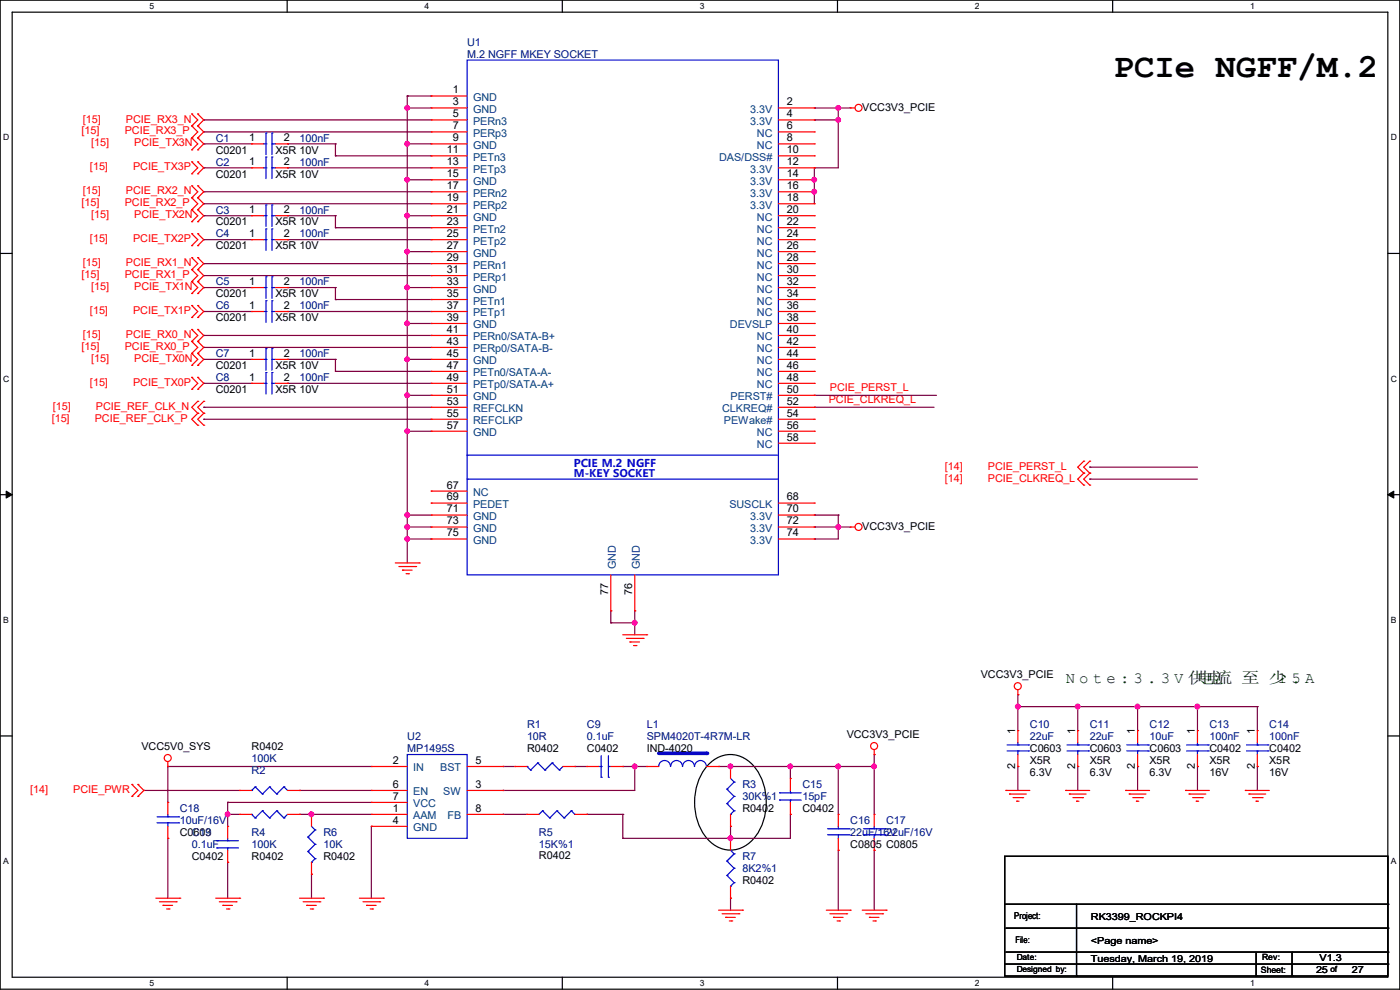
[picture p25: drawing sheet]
<svg xmlns="http://www.w3.org/2000/svg" width="297mm" height="210mm" viewBox="0 0 297 210" stroke-linecap="round" stroke-linejoin="round" font-family="sans-serif">
<defs><g id="words">
<text font-size="7.2" x="236.3" y="16.3">PCIe NGFF/M.2</text>
<g font-size="3.3" fill="#004000">
<text x="226.1" y="144.9">N o t e : 3 . 3 V 供电</text>
<text x="253.8" y="144.9">电流 至 少 5 A</text>
<text x="271.1" y="144.9">1 .</text>
</g>
<g font-size="2.3" fill="#000080">
<text x="99.1" y="9.7">U1</text>
<text x="99.1" y="12.3">M.2 NGFF MKEY SOCKET</text>
<text x="45.8" y="35.1">C2</text>
<text x="45.8" y="30.1">C1</text>
<text x="63.5" y="35.1">100nF</text>
<text x="63.5" y="30.1">100nF</text>
<text x="45.8" y="45.3">C3</text>
<text x="63.5" y="45.3">100nF</text>
<text x="45.8" y="50.4">C4</text>
<text x="63.5" y="50.4">100nF</text>
<text x="45.8" y="65.6">C6</text>
<text x="45.8" y="60.5">C5</text>
<text x="63.5" y="65.6">100nF</text>
<text x="63.5" y="60.5">100nF</text>
<text x="45.8" y="75.8">C7</text>
<text x="63.5" y="75.8">100nF</text>
<text x="45.8" y="80.9">C8</text>
<text x="63.5" y="80.9">100nF</text>
<text x="111.8" y="154.5">R1</text>
<text x="124.5" y="154.5">C9</text>
<text x="137.2" y="154.5">L1</text>
<text x="218.5" y="154.5">C10</text>
<text x="231.2" y="154.5">C11</text>
<text x="243.9" y="154.5">C12</text>
<text x="256.6" y="154.5">C13</text>
<text x="269.3" y="154.5">C14</text>
<text x="53.4" y="161.6">100K</text>
<text x="86.4" y="157.1">U2</text>
<text x="86.4" y="159.6">MP1495S</text>
<text x="111.8" y="157.1">10R</text>
<text x="124.5" y="157.1">0.1uF</text>
<text x="137.2" y="157.1">SPM4020T-4R7M-LR</text>
<text x="218.5" y="157.1">22uF</text>
<text x="231.2" y="157.1">22uF</text>
<text x="243.9" y="157.1">10uF</text>
<text x="256.6" y="157.1">100nF</text>
<text x="269.3" y="157.1">100nF</text>
<text x="53.4" y="164.2">R2</text>
<text x="157.5" y="167.2">R3</text>
<text x="170.2" y="167.2">C15</text>
<text x="38.1" y="172.3">C18</text>
<text x="157.5" y="169.8">30K%1</text>
<text x="170.2" y="169.8">15pF</text>
<text x="38.1" y="174.8">10uF/16V</text>
<text x="40.7" y="177.4">C19</text>
<text x="40.7" y="179.9">0.1uF</text>
<text x="53.4" y="177.4">R4</text>
<text x="53.4" y="179.9">100K</text>
<text x="68.6" y="177.4">R6</text>
<text x="68.6" y="179.9">10K</text>
<text x="114.3" y="177.4">R5</text>
<text x="114.3" y="179.9">15K%1</text>
<text x="180.4" y="174.8">C16</text>
<text x="180.4" y="177.4">22uF/16V</text>
<text x="188" y="174.8">C17</text>
<text x="188" y="177.4">22uF/16V</text>
<text x="157.5" y="182.5">R7</text>
<text x="157.5" y="185">8K2%1</text>
</g>
<g font-size="2.3">
<text x="96.1" y="19.8">1</text>
<text x="96.1" y="22.4">3</text>
<text x="166.9" y="22.4">2</text>
<text x="182.9" y="23.5">VCC3V3_PCIE</text>
<text x="52.9" y="30">1</text>
<text x="60.2" y="30">2</text>
<text x="96.1" y="24.9">5</text>
<text x="96.1" y="27.4">7</text>
<text x="96.1" y="30">9</text>
<text x="166.9" y="24.9">4</text>
<text x="166.9" y="27.4">6</text>
<text x="166.9" y="30">8</text>
<text x="45.8" y="32.6">C0201</text>
<text x="52.9" y="35.1">1</text>
<text x="58.5" y="32.6">X5R 10V</text>
<text x="60.2" y="35.1">2</text>
<text x="94.8" y="32.5">11</text>
<text x="94.8" y="35.1">13</text>
<text x="166.9" y="32.5">10</text>
<text x="166.9" y="35.1">12</text>
<text x="45.8" y="37.7">C0201</text>
<text x="58.5" y="37.7">X5R 10V</text>
<text x="94.8" y="37.6">15</text>
<text x="94.8" y="40.1">17</text>
<text x="166.9" y="37.6">14</text>
<text x="166.9" y="40.1">16</text>
<text x="45.8" y="47.8">C0201</text>
<text x="52.9" y="45.2">1</text>
<text x="58.5" y="47.8">X5R 10V</text>
<text x="60.2" y="45.2">2</text>
<text x="94.8" y="42.7">19</text>
<text x="94.8" y="45.2">21</text>
<text x="94.8" y="47.8">23</text>
<text x="166.9" y="42.7">18</text>
<text x="166.9" y="45.2">20</text>
<text x="166.9" y="47.8">22</text>
<text x="45.8" y="52.9">C0201</text>
<text x="52.9" y="50.3">1</text>
<text x="58.5" y="52.9">X5R 10V</text>
<text x="60.2" y="50.3">2</text>
<text x="94.8" y="50.3">25</text>
<text x="94.8" y="52.8">27</text>
<text x="166.9" y="50.3">24</text>
<text x="166.9" y="52.8">26</text>
<text x="94.8" y="55.4">29</text>
<text x="94.8" y="57.9">31</text>
<text x="166.9" y="55.4">28</text>
<text x="166.9" y="57.9">30</text>
<text x="45.8" y="63.1">C0201</text>
<text x="52.9" y="65.5">1</text>
<text x="52.9" y="60.5">1</text>
<text x="58.5" y="63.1">X5R 10V</text>
<text x="60.2" y="65.5">2</text>
<text x="60.2" y="60.5">2</text>
<text x="94.8" y="65.5">37</text>
<text x="94.8" y="63">35</text>
<text x="94.8" y="60.5">33</text>
<text x="166.9" y="60.5">32</text>
<text x="166.9" y="63">34</text>
<text x="166.9" y="65.5">36</text>
<text x="45.8" y="68.2">C0201</text>
<text x="58.5" y="68.2">X5R 10V</text>
<text x="94.8" y="68.1">39</text>
<text x="94.8" y="70.6">41</text>
<text x="166.9" y="68.1">38</text>
<text x="166.9" y="70.6">40</text>
<text x="52.9" y="75.7">1</text>
<text x="60.2" y="75.7">2</text>
<text x="94.8" y="73.2">43</text>
<text x="94.8" y="75.7">45</text>
<text x="166.9" y="73.2">42</text>
<text x="166.9" y="75.7">44</text>
<text x="45.8" y="78.3">C0201</text>
<text x="45.8" y="83.4">C0201</text>
<text x="52.9" y="80.8">1</text>
<text x="58.5" y="78.3">X5R 10V</text>
<text x="58.5" y="83.4">X5R 10V</text>
<text x="60.2" y="80.8">2</text>
<text x="94.8" y="78.2">47</text>
<text x="94.8" y="80.8">49</text>
<text x="94.8" y="83.3">51</text>
<text x="166.9" y="78.2">46</text>
<text x="166.9" y="80.8">48</text>
<text x="166.9" y="83.3">50</text>
<text x="94.8" y="85.9">53</text>
<text x="94.8" y="88.4">55</text>
<text x="166.9" y="85.9">52</text>
<text x="166.9" y="88.4">54</text>
<text x="94.8" y="90.9">57</text>
<text x="166.9" y="90.9">56</text>
<text x="166.9" y="93.5">58</text>
<text x="94.8" y="103.6">67</text>
<text x="94.8" y="106.2">69</text>
<text x="166.9" y="106.2">68</text>
<text x="94.8" y="108.7">71</text>
<text x="94.8" y="113.8">75</text>
<text x="94.8" y="111.3">73</text>
<text x="166.9" y="108.7">70</text>
<text x="166.9" y="111.3">72</text>
<text x="166.9" y="113.8">74</text>
<text x="182.9" y="112.4">VCC3V3_PCIE</text>
<text x="129" y="126.3" transform="rotate(-90 129 126.3)">77</text>
<text x="134.1" y="126.3" transform="rotate(-90 134.1 126.3)">76</text>
<text x="208.1" y="143.8">VCC3V3_PCIE</text>
<text x="215.4" y="155.7" transform="rotate(-90 215.4 155.7)">1</text>
<text x="228.1" y="155.7" transform="rotate(-90 228.1 155.7)">1</text>
<text x="240.8" y="155.7" transform="rotate(-90 240.8 155.7)">1</text>
<text x="253.5" y="155.7" transform="rotate(-90 253.5 155.7)">1</text>
<text x="266.2" y="155.7" transform="rotate(-90 266.2 155.7)">1</text>
<text x="30" y="159.1">VCC5V0_SYS</text>
<text x="53.4" y="159.1">R0402</text>
<text x="111.8" y="159.6">R0402</text>
<text x="124.5" y="159.6">C0402</text>
<text x="137.2" y="159.6">IND-4020</text>
<text x="179.6" y="156.5">VCC3V3_PCIE</text>
<text x="218.5" y="159.6">C0603</text>
<text x="231.2" y="159.6">C0603</text>
<text x="243.9" y="159.6">C0603</text>
<text x="256.6" y="159.6">C0402</text>
<text x="269.3" y="159.6">C0402</text>
<text x="83.4" y="162.1">2</text>
<text x="83.4" y="167.1">6</text>
<text x="100.9" y="167.1">3</text>
<text x="100.9" y="162.1">5</text>
<text x="215.4" y="163.1" transform="rotate(-90 215.4 163.1)">2</text>
<text x="218.5" y="162.1">X5R</text>
<text x="218.5" y="164.7">6.3V</text>
<text x="228.1" y="163.1" transform="rotate(-90 228.1 163.1)">2</text>
<text x="231.2" y="162.1">X5R</text>
<text x="231.2" y="164.7">6.3V</text>
<text x="240.8" y="163.1" transform="rotate(-90 240.8 163.1)">2</text>
<text x="243.9" y="162.1">X5R</text>
<text x="243.9" y="164.7">6.3V</text>
<text x="253.5" y="163.1" transform="rotate(-90 253.5 163.1)">2</text>
<text x="256.6" y="162.1">X5R</text>
<text x="256.6" y="164.7">16V</text>
<text x="266.2" y="163.1" transform="rotate(-90 266.2 163.1)">2</text>
<text x="269.3" y="162.1">X5R</text>
<text x="269.3" y="164.7">16V</text>
<text x="83.4" y="169.7">7</text>
<text x="83.4" y="172.2">1</text>
<text x="100.9" y="172.2">8</text>
<text x="157.5" y="172.3">R0402</text>
<text x="170.2" y="172.3">C0402</text>
<text x="38.1" y="177.4">C0603</text>
<text x="83.4" y="174.8">4</text>
<text x="180.4" y="179.9">C0805 C0805</text>
<text x="40.7" y="182.5">C0402</text>
<text x="53.4" y="182.5">R0402</text>
<text x="68.6" y="182.5">R0402</text>
<text x="114.3" y="182.2">R0402</text>
<text x="157.5" y="187.5">R0402</text>
</g>
<g font-size="2.3" fill="#004080">
<text x="100.4" y="21.4">GND</text>
<text x="100.4" y="24">GND</text>
<text x="159.2" y="24">3.3V</text>
<text x="100.4" y="26.5">PERn3</text>
<text x="100.4" y="29">PERp3</text>
<text x="159.2" y="26.5">3.3V</text>
<text x="160.6" y="29">NC</text>
<text x="100.4" y="31.6">GND</text>
<text x="100.4" y="34.1">PETn3</text>
<text x="152.6" y="34.1">DAS/DSS#</text>
<text x="160.6" y="31.6">NC</text>
<text x="100.4" y="36.7">PETp3</text>
<text x="100.4" y="39.2">GND</text>
<text x="100.4" y="41.7">PERn2</text>
<text x="159.2" y="36.7">3.3V</text>
<text x="159.2" y="39.2">3.3V</text>
<text x="159.2" y="41.7">3.3V</text>
<text x="100.4" y="44.3">PERp2</text>
<text x="100.4" y="46.8">GND</text>
<text x="159.2" y="44.3">3.3V</text>
<text x="160.6" y="46.8">NC</text>
<text x="100.4" y="49.4">PETn2</text>
<text x="100.4" y="51.9">PETp2</text>
<text x="160.6" y="49.4">NC</text>
<text x="160.6" y="51.9">NC</text>
<text x="100.4" y="54.4">GND</text>
<text x="100.4" y="57">PERn1</text>
<text x="100.4" y="59.5">PERp1</text>
<text x="160.6" y="54.4">NC</text>
<text x="160.6" y="57">NC</text>
<text x="160.6" y="59.5">NC</text>
<text x="100.4" y="64.6">PETn1</text>
<text x="100.4" y="62.1">GND</text>
<text x="160.6" y="62.1">NC</text>
<text x="160.6" y="64.6">NC</text>
<text x="100.4" y="69.7">GND</text>
<text x="100.4" y="67.1">PETp1</text>
<text x="154.9" y="69.7">DEVSLP</text>
<text x="160.6" y="67.1">NC</text>
<text x="100.4" y="72.2">PERn0/SATA-B+</text>
<text x="100.4" y="74.8">PERp0/SATA-B-</text>
<text x="100.4" y="77.3">GND</text>
<text x="160.6" y="72.2">NC</text>
<text x="160.6" y="74.8">NC</text>
<text x="160.6" y="77.3">NC</text>
<text x="100.4" y="79.8">PETn0/SATA-A-</text>
<text x="100.4" y="82.4">PETp0/SATA-A+</text>
<text x="160.6" y="79.8">NC</text>
<text x="160.6" y="82.4">NC</text>
<text x="100.4" y="84.9">GND</text>
<text x="100.4" y="87.5">REFCLKN</text>
<text x="153.2" y="87.5">CLKREQ#</text>
<text x="155" y="84.9">PERST#</text>
<text x="100.4" y="90">REFCLKP</text>
<text x="100.4" y="92.5">GND</text>
<text x="153.6" y="90">PEWake#</text>
<text x="160.6" y="92.5">NC</text>
<text x="160.6" y="95.1">NC</text>
<text x="100.4" y="105.2">NC</text>
<text x="100.4" y="107.8">PEDET</text>
<text x="154.7" y="107.8">SUSCLK</text>
<text x="100.4" y="110.3">GND</text>
<text x="100.4" y="112.9">GND</text>
<text x="159.2" y="110.3">3.3V</text>
<text x="159.2" y="112.9">3.3V</text>
<text x="100.4" y="115.4">GND</text>
<text x="159.2" y="115.4">3.3V</text>
<text x="130.6" y="120.7" transform="rotate(-90 130.6 120.7)">GND</text>
<text x="135.7" y="120.7" transform="rotate(-90 135.7 120.7)">GND</text>
<text x="87.7" y="163.7">IN</text>
<text x="93.4" y="163.7">BST</text>
<text x="87.7" y="168.7">EN</text>
<text x="87.7" y="171.3">VCC</text>
<text x="87.7" y="173.8">AAM</text>
<text x="94" y="168.7">SW</text>
<text x="94.9" y="173.8">FB</text>
<text x="87.7" y="176.4">GND</text>
</g>
<g font-size="2.3" fill="#f00">
<text x="17.3" y="28.5">[15]</text>
<text x="17.6" y="26">[15]</text>
<text x="26.5" y="28.5">PCIE_RX3_P</text>
<text x="26.7" y="26">PCIE_RX3_N</text>
<text x="19.3" y="31.1">[15]</text>
<text x="28.5" y="31.1">PCIE_TX3N</text>
<text x="17.6" y="41.2">[15]</text>
<text x="19.1" y="36.2">[15]</text>
<text x="26.7" y="41.2">PCIE_RX2_N</text>
<text x="28.2" y="36.2">PCIE_TX3P</text>
<text x="17.3" y="43.8">[15]</text>
<text x="19.3" y="46.3">[15]</text>
<text x="26.5" y="43.8">PCIE_RX2_P</text>
<text x="28.5" y="46.3">PCIE_TX2N</text>
<text x="19.1" y="51.4">[15]</text>
<text x="28.2" y="51.4">PCIE_TX2P</text>
<text x="17.3" y="59">[15]</text>
<text x="17.6" y="56.5">[15]</text>
<text x="26.5" y="59">PCIE_RX1_P</text>
<text x="26.7" y="56.5">PCIE_RX1_N</text>
<text x="19.3" y="61.6">[15]</text>
<text x="28.5" y="61.6">PCIE_TX1N</text>
<text x="17.6" y="71.7">[15]</text>
<text x="19.1" y="66.6">[15]</text>
<text x="26.7" y="71.7">PCIE_RX0_N</text>
<text x="28.2" y="66.6">PCIE_TX1P</text>
<text x="17.3" y="74.3">[15]</text>
<text x="19.3" y="76.8">[15]</text>
<text x="26.5" y="74.3">PCIE_RX0_P</text>
<text x="28.5" y="76.8">PCIE_TX0N</text>
<text x="19.1" y="81.9">[15]</text>
<text x="28.2" y="81.9">PCIE_TX0P</text>
<text x="176.1" y="82.9">PCIE_PERST_L</text>
<text x="11" y="89.5">[15]</text>
<text x="11.2" y="87">[15]</text>
<text x="20.1" y="89.5">PCIE_REF_CLK_P</text>
<text x="20.4" y="87">PCIE_REF_CLK_N</text>
<text x="175.8" y="85.5">PCIE_CLKREQ_L</text>
<text x="200.5" y="99.7">[14]</text>
<text x="209.6" y="99.7">PCIE_PERST_L</text>
<text x="200.5" y="102.2">[14]</text>
<text x="209.6" y="102.2">PCIE_CLKREQ_L</text>
<text x="6.4" y="168.2">[14]</text>
<text x="15.5" y="168.2">PCIE_PWR</text>
</g>
<text font-size="2.3" fill="#00f" x="121.7" y="99">PCIE M.2 NGFF</text>
<text font-size="2.2" fill="#00f" x="121.7" y="101.2">M-KEY SOCKET</text>
<g font-size="2">
<text x="215.2" y="195">Project:</text>
<text x="231.4" y="195.2">RK3399_ROCKPI4</text>
<text x="231.4" y="200.3">&lt;Page name&gt;</text>
<text x="280" y="203.9">V1.3</text>
<text x="231.4" y="204.1">Tuesday, March 19, 2019</text>
<text x="279.2" y="206.4">25</text>
<text x="286.8" y="206.4">27</text>
</g>
<g font-size="1.9">
<text x="215.4" y="200">File:</text>
<text x="267.5" y="206.5">Sheet:</text>
</g>
<g font-size="1.8">
<text x="31.7" y="1.9">5</text>
<text x="90.1" y="1.9">4</text>
<text x="148.5" y="1.9">3</text>
<text x="206.8" y="1.9">2</text>
<text x="265.2" y="1.9">1</text>
<text x=".7" y="29.8">D</text>
<text x="295.1" y="29.8">D</text>
<text x=".7" y="80.9">C</text>
<text x="295.1" y="80.9">C</text>
<text x=".7" y="132.1">B</text>
<text x="295.1" y="132.1">B</text>
<text x=".7" y="183.3">A</text>
<text x="295.1" y="183.3">A</text>
<text x="215.7" y="203.6">Date:</text>
<text x="267.8" y="203.6">Rev:</text>
<text x="31.7" y="209.2">5</text>
<text x="90.1" y="209.2">4</text>
<text x="148.5" y="209.2">3</text>
<text x="206.8" y="209.2">2</text>
<text x="215.7" y="206.1">Designed by:</text>
<text x="265.2" y="209.2">1</text>
<text x="282.2" y="206.1">of</text>
</g>
</g></defs>
<path d="M0 0h297v209.8h-297zM2.6 2.6h291.8v204.7h-291.8z" fill="none" stroke="#000" stroke-width=".25"/>
<g fill="#fff">
<path d="M31.7 .3h1v2h-1z"/>
<path d="M31.7 207.6h1v1.9h-1z"/>
</g>
<path d="M60.9 0v2.6M60.9 207.3v2.5" fill="none" stroke="#000" stroke-width=".25"/>
<g fill="#fff">
<path d="M90.1 .3h1v2h-1z"/>
<path d="M90.1 207.6h1v1.9h-1z"/>
</g>
<path d="M119.3 0v2.6M119.3 207.3v2.5" fill="none" stroke="#000" stroke-width=".25"/>
<g fill="#fff">
<path d="M148.5 .3h.9v2h-.9z"/>
<path d="M148.5 207.6h.9v1.9h-.9z"/>
</g>
<path d="M177.7 0v2.6M177.7 207.3v2.5" fill="none" stroke="#000" stroke-width=".25"/>
<g fill="#fff">
<path d="M206.8 .3h1v2h-1z"/>
<path d="M206.8 207.6h1v1.9h-1z"/>
</g>
<path d="M236.1 0v2.6M236.1 207.3v2.5" fill="none" stroke="#000" stroke-width=".25"/>
<g fill="#fff">
<path d="M265.2 .3h1v2h-1z"/>
<path d="M265.2 207.6h1v1.9h-1z"/>
<path d="M.7 28.2h1.2v1.9h-1.2z"/>
<path d="M295.1 28.2h1.2v1.9h-1.2z"/>
<path d="M.7 79.3h1.2v2h-1.2z"/>
<path d="M295.1 79.3h1.2v2h-1.2z"/>
</g>
<path d="M0 53.8h2.6M294.4 53.8h2.6" fill="none" stroke="#000" stroke-width=".25"/>
<g fill="#fff">
<path d="M.7 130.5h1.2v2h-1.2z"/>
<path d="M295.1 130.5h1.1v2h-1.1z"/>
</g>
<path d="M0 104.9h2.6M294.4 104.9h2.6" fill="none" stroke="#000" stroke-width=".25"/>
<path d="M1.3 104.2l1.3 .7-1.3 .8zM294.4 104.9l1.3-.7v1.5z" fill="#000" stroke="#000" stroke-width=".21"/>
<g fill="#fff">
<path d="M.7 181.7h1.2v2h-1.2z"/>
<path d="M295.1 181.7h1.1v2h-1.1z"/>
</g>
<g fill="none" stroke="#000" stroke-width=".25">
<path d="M0 156.1h2.6M294.4 156.1h2.6M150.3 162.2a6.3 6.3 0 0 1 10 .8 12.5 12.5 0 0 1-.7 15.2 6.3 6.3 0 0 1-10-.8 12.5 12.5 0 0 1 .7-15.2zM213.1 181.7h81.3v25.4h-81.3zM213.1 191.8h81.3M213.4 196.9h81M228.4 191.8v15.3M294.4 191.8h.1M294.4 196.9h.1M213.1 204.5h81.3M213.4 202h81M228.4 207.1h.1"/>
<path d="M266.5 207.1h.1M266.5 202.2v4.9M274.1 207.1h.1M274.1 202v5.1M294.4 202h.1M294.4 204.5h.1"/>
</g>
<g fill="none" stroke="#800040" stroke-width=".25">
<path d="M43.2 25.4h.1M43.2 28h.1M43.2 30.5h.1M43.2 35.6h.1M43.2 25.4h48.3M43.2 30.5h10.2M43.2 28h48.3M43.2 35.6h10.2M61 35.6h.1M61 30.5h.1M61 30.5h10.2M61 35.6h30.5"/>
<path d="M71.2 30.5h.1M71.2 33.1h.1M71.2 30.5v2.6M71.2 33.1h20.3M86.4 20.4h.1M86.4 22.9h.1M86.4 30.5h.1M86.4 38.1h.1M86.4 20.4h5.1M86.4 20.4v99M86.4 22.9h5.1M86.4 30.5h5.1"/>
<path d="M86.4 38.1h5.1M172.8 22.9h.1M172.8 25.4h.1M172.8 35.6h.1M172.8 38.1h.1M172.8 22.9h7.6M172.8 25.4h5M172.8 35.6v7.6M177.8 22.9h.1M177.8 25.4h.1M177.8 22.9v12.7h-5M43.2 55.9h.1"/>
<path d="M43.2 58.5h.1M43.2 40.7h.1M43.2 43.2h.1M43.2 45.8h.1M43.2 50.8h.1M43.2 45.8h10.2M43.2 55.9h48.3M43.2 58.5h48.3M43.2 40.7h48.3M43.2 43.2h48.3M43.2 50.8h10.2M61 50.8h.1"/>
<path d="M61 45.8h.1M61 45.8h10.2M61 50.8h30.5M71.2 45.8h.1M71.2 48.3h.1M71.2 45.8v2.5M71.2 48.3h20.3M86.4 45.8h.1M86.4 53.4h.1M86.4 45.8h5.1M86.4 53.4h5.1M172.8 40.7h.1"/>
<path d="M43.2 71.2h.1M43.2 73.7h.1M43.2 76.2h.1M43.2 61h.1M43.2 66.1h.1M43.2 71.2h48.3M43.2 73.7h48.3M43.2 61h10.2M43.2 76.2h10.2M43.2 66.1h10.2M61 76.2h.1M61 66.1h.1"/>
<path d="M61 61h.1M61 61h10.2M61 76.2h10.2M61 66.1h30.5M71.2 76.2h.1M71.2 78.8h.1M71.2 61h.1M71.2 63.5h.1M71.2 61v2.5M71.2 76.2v2.6M71.2 78.8h20.3M71.2 63.5h20.3"/>
<path d="M86.4 61h.1M86.4 68.6h.1M86.4 76.2h.1M86.4 61h5.1M86.4 68.6h5.1M86.4 76.2h5.1M43.2 86.4h.1M43.2 88.9h.1M43.2 81.3h.1M43.2 86.4h48.3M43.2 88.9h48.3M43.2 81.3h10.2"/>
<path d="M61 81.3h.1M61 81.3h30.5M86.4 91.5h.1M86.4 83.9h.1M86.4 83.9h5.1M86.4 91.5h5.1M172.8 86.4h.1M172.8 83.9h.1M172.8 83.9h25.9M172.8 86.4h25.4M231.2 99.1h.1M231.2 99.1h22.8"/>
<path d="M86.4 114.3h.1M86.4 109.3h.1M86.4 111.8h.1M86.4 114.3h5.1M86.4 111.8h5.1M86.4 109.3h5.1M172.8 111.8h.1M172.8 114.3h.1M172.8 109.3h.1M172.8 111.8h7.6M172.8 109.3h5M177.8 111.8h.1"/>
<path d="M177.8 109.3h.1M177.8 109.3v5h-5M231.2 101.6h.1M231.2 101.6h22.8M129.6 129.6h.1M129.6 132.1h.1M129.6 129.6v2.5M129.6 132.1h5.1M134.7 129.6h.1M134.7 132.1h.1M134.7 129.6v5.1M215.9 147.4h.1"/>
<path d="M215.9 149.9h.1M215.9 147.4v7.6M215.9 149.9h50.8M228.6 149.9h.1M228.6 149.9v5.1M241.3 149.9h.1M241.3 149.9v5.1M254 149.9h.1M254 149.9v5.1M266.7 149.9h.1M266.7 149.9v5.1M30.5 167.7h.1"/>
<path d="M30.5 167.7h20.3M35.6 162.6h.1M35.6 177.8h.1M35.6 162.6v7.6M35.6 177.8v12.7M35.6 162.6h43.2M48.3 170.2h.1M48.3 172.8h.1M48.3 172.8h2.5M48.3 170.2h30.5M48.3 170.2v5.1M63.5 167.7h.1"/>
<path d="M63.5 172.8h.1M63.5 167.7h15.3M63.5 172.8h15.3M66.1 172.8h.1M78.8 175.3h.1M78.8 175.3v15.2M106.7 172.8h.1M106.7 167.7h.1M106.7 162.6h.1M106.7 162.6h2.6M106.7 172.8h5.1M122 162.6h.1"/>
<path d="M122 162.6h2.5M124.5 172.8h.1M124.5 172.8h7.6M132.1 172.8h.1M132.1 177.8h.1M132.1 162.6h.1M132.1 162.6h5.1M132.1 172.8v5M134.7 162.6h.1M134.7 162.6v5.1h-28M152.4 162.6h.1M152.4 162.6h33.1"/>
<path d="M155 162.6h.1M155 175.3h.1M155 177.8h.1M155 175.3v2.5M167.7 162.6h.1M167.7 172.8h.1M167.7 172.8v5h-35.6M167.7 162.6v2.5M177.8 162.6h.1M177.8 162.6v10.2M185.5 162.6h.1M185.5 160.1h.1"/>
<path d="M185.5 160.1v12.7M215.9 162.6h.1M215.9 162.6v5.1M228.6 162.6h.1M228.6 162.6v5.1M241.3 162.6h.1M241.3 162.6v5.1M254 162.6h.1M254 162.6v5.1M266.7 162.6h.1M266.7 162.6v5.1M48.3 182.9h.1"/>
<path d="M48.3 182.9v7.6M66.1 185.5h.1M66.1 185.5v5M155 190.5h.1M155 190.5v2.6M177.8 180.4h.1M177.8 180.4v12.7M185.5 180.4h.1M185.5 180.4v12.7"/>
</g>
<g fill="#f0f" stroke="#f0f" stroke-width=".25">
<circle cx="228.6" cy="149.9" r=".49"/>
<circle cx="215.9" cy="149.9" r=".49"/>
<circle cx="177.8" cy="22.9" r=".49"/>
<circle cx="241.3" cy="149.9" r=".49"/>
<circle cx="254" cy="149.9" r=".49"/>
<circle cx="86.4" cy="114.3" r=".49"/>
<circle cx="86.4" cy="109.2" r=".49"/>
<circle cx="86.4" cy="91.5" r=".49"/>
<circle cx="86.4" cy="83.8" r=".49"/>
<circle cx="86.4" cy="76.2" r=".49"/>
<circle cx="86.4" cy="68.6" r=".49"/>
<circle cx="134.6" cy="132.1" r=".49"/>
<circle cx="177.8" cy="111.8" r=".49"/>
<circle cx="86.4" cy="30.5" r=".49"/>
<circle cx="86.4" cy="22.9" r=".49"/>
<circle cx="86.4" cy="45.7" r=".49"/>
<circle cx="86.4" cy="38.1" r=".49"/>
<circle cx="86.4" cy="61" r=".49"/>
<circle cx="86.4" cy="53.4" r=".49"/>
<circle cx="86.4" cy="111.8" r=".49"/>
<circle cx="172.7" cy="38.1" r=".49"/>
<circle cx="172.7" cy="40.7" r=".49"/>
<circle cx="177.8" cy="25.4" r=".49"/>
<circle cx="134.6" cy="162.6" r=".49"/>
<circle cx="155" cy="177.8" r=".49"/>
<circle cx="185.4" cy="162.6" r=".49"/>
<circle cx="177.8" cy="162.6" r=".49"/>
<circle cx="155" cy="162.6" r=".49"/>
<circle cx="66.1" cy="172.7" r=".49"/>
<circle cx="48.3" cy="172.7" r=".49"/>
<circle cx="167.7" cy="162.6" r=".49"/>
</g>
<g fill="none" stroke="#f00" stroke-width=".25">
<path d="M40.7 39.4h.1M40.7 24.2h.1M40.7 26.7h.1M40.7 29.3h.1M40.7 31.8h.1M40.7 36.9h.1M40.7 34.3h.1M40.7 39.4l1.3 1.3-1.3 1.3M40.7 24.2l1.3 1.2-1.3 1.3M40.7 26.7l1.3 1.3-1.3 1.3M40.7 29.3l1.3 1.2-1.3 1.3M40.7 34.3l1.3 1.3-1.3 1.3"/>
<path d="M42 39.4h.1M42 26.7h.1M42 24.2h.1M42 29.3h.1M42 31.8h.1M42 34.3h.1M42 36.9h.1M42 39.4l1.2 1.3-1.2 1.3M42 24.2l1.2 1.2-1.2 1.3M42 26.7l1.2 1.3-1.2 1.3M42 29.3l1.2 1.2-1.2 1.3M42 34.3l1.2 1.3-1.2 1.3"/>
<path d="M180.4 22.9h.1M180.4 22.9h1M40.7 54.7h.1M40.7 57.2h.1M40.7 59.7h.1M40.7 42h.1M40.7 44.5h.1M40.7 47h.1M40.7 52.1h.1M40.7 49.6h.1M40.7 54.7l1.3 1.2-1.3 1.3M40.7 57.2l1.3 1.3-1.3 1.2"/>
<path d="M40.7 59.7l1.3 1.3-1.3 1.3M40.7 42l1.3 1.2-1.3 1.3M40.7 44.5l1.3 1.3-1.3 1.2M40.7 49.6l1.3 1.2-1.3 1.3M42 57.2h.1M42 54.7h.1M42 59.7h.1M42 42h.1M42 44.5h.1M42 47h.1M42 49.6h.1M42 52.1h.1"/>
<path d="M42 54.7l1.2 1.2-1.2 1.3M42 57.2l1.2 1.3-1.2 1.2M42 59.7l1.2 1.3-1.2 1.3M42 42l1.2 1.2-1.2 1.3M42 44.5l1.2 1.3-1.2 1.2M42 49.6l1.2 1.2-1.2 1.3M53.4 50.8h.1M53.4 45.8h.1M53.4 50.8h2.5M53.4 45.8h2.5M58.5 50.8h2.5M58.5 45.8h2.5"/>
<path d="M61 50.8h.1M61 45.8h.1M40.7 69.9h.1M40.7 72.4h.1M40.7 75h.1M40.7 77.5h.1M40.7 62.3h.1M40.7 67.4h.1M40.7 64.8h.1M40.7 69.9l1.3 1.3-1.3 1.2M40.7 72.4l1.3 1.3-1.3 1.3M40.7 75l1.3 1.2-1.3 1.3"/>
<path d="M40.7 64.8l1.3 1.3-1.3 1.3M42 72.4h.1M42 69.9h.1M42 75h.1M42 77.5h.1M42 62.3h.1M42 64.8h.1M42 67.4h.1M42 69.9l1.2 1.3-1.2 1.2M42 72.4l1.2 1.3-1.2 1.3M42 75l1.2 1.2-1.2 1.3M42 64.8l1.2 1.3-1.2 1.3"/>
<path d="M53.4 76.2h.1M53.4 76.2h2.5M58.5 76.2h2.5M61 76.2h.1M40.7 82.6h.1M40.7 80.1h.1M40.7 80.1l1.3 1.2-1.3 1.3M42 85.1h.1M42 87.7h.1M42 90.2h.1M42 80.1h.1M42 82.6h.1"/>
<path d="M42 85.1l-1.3 1.3 1.3 1.3M42 87.7l-1.3 1.2 1.3 1.3M42 80.1l1.2 1.2-1.2 1.3M43.2 85.1h.1M43.2 87.7h.1M43.2 90.2h.1M43.2 85.1l-1.2 1.3 1.2 1.3M43.2 87.7l-1.2 1.2 1.2 1.3M53.4 81.3h.1M53.4 81.3h2.5M58.5 81.3h2.5M61 81.3h.1"/>
<path d="M229.9 97.8h.1M229.9 97.8l-1.3 1.3 1.3 1.3M231.2 97.8h.1M231.2 97.8l-1.3 1.3 1.3 1.3M83.9 119.4h5M88.9 119.4h.1M180.4 111.8h.1M180.4 111.8h1M229.9 100.4h.1M229.9 102.9h.1M229.9 100.4l-1.3 1.2 1.3 1.3M231.2 100.4h.1"/>
<path d="M231.2 102.9h.1M231.2 100.4l-1.3 1.2 1.3 1.3M84.6 120.2h3.6M85.4 120.9h.1M85.4 120.9h2M86.1 121.7h.6M86.7 121.7h.1M88.2 120.2h.1M132.1 134.7h5.1M132.9 135.4h3.5M133.6 136.2h.1M133.6 136.2h2.1"/>
<path d="M134.4 136.9h.5M134.9 136.9h.1M136.4 135.4h.1M137.2 134.7h.1M185.5 159v1.1M215.9 147.4h.1M215.9 155h.1M215.9 146.3v1.1M215.9 155v2.5M228.6 155h.1M228.6 155v2.5M241.3 155h.1"/>
<path d="M241.3 155v2.5M28 166.4h.1M28 169h.1M28 166.4l1.3 1.3-1.3 1.3M29.3 169h.1M29.3 166.4h.1M29.3 166.4l1.2 1.3-1.2 1.3M35.6 162.6h.1M35.6 170.2h.1M35.6 177.8h.1M35.6 161.6v1M35.6 170.2v2.6"/>
<path d="M35.6 175.3v2.5M78.8 162.6h.1M78.8 167.7h.1M78.8 170.2h.1M78.8 172.8h.1M78.8 175.3h.1M78.8 167.7h7.6M78.8 162.6h7.6M78.8 170.2h7.6M78.8 172.8h7.6M78.8 175.3h7.6M99.1 167.7h7.6"/>
<path d="M99.1 162.6h7.6M99.1 172.8h7.6M106.7 172.8h.1M106.7 167.7h.1M106.7 162.6h.1M111.8 172.8h.1M111.8 172.8h2.5M122 172.8h2.5M124.5 162.6h.1M124.5 172.8h.1M124.5 162.6h2.5M129.6 162.6h2.5"/>
<path d="M132.1 162.6h.1M155 177.8h.1M155 177.8v2.6M167.7 172.8h.1M167.7 165.1h.1M167.7 165.1v2.6M167.7 170.2v2.6M185.5 160.1h.1M185.5 172.8h.1M185.5 172.8v2.5M185.5 177.8v2.6M213.4 167.7h.1"/>
<path d="M213.4 167.7h5.1M214.2 168.4h.1M214.2 168.4h3.5M214.9 169.2h2.1M215.7 170h.1M215.7 170h.5M215.9 162.6h.1M215.9 160.1v2.5M217 169.2h.1M226.1 167.7h.1M226.1 167.7h5.1M226.9 168.4h.1"/>
<path d="M226.9 168.4h3.5M227.6 169.2h2.1M228.4 170h.1M228.4 170h.5M228.6 162.6h.1M228.6 160.1v2.5M229.7 169.2h.1M238.8 167.7h.1M238.8 167.7h5.1M239.6 168.4h.1M239.6 168.4h3.5M240.3 169.2h2.1"/>
<path d="M241.1 170h.1M241.1 170h.5M241.3 162.6h.1M241.3 160.1v2.5M242.4 169.2h.1M251.5 167.7h.1M251.5 167.7h5.1M252.3 168.4h.1M252.3 168.4h3.5M253 169.2h2.1M253.8 170h.1M253.8 170h.5"/>
<path d="M255.1 169.2h.1M264.2 167.7h.1M264.2 167.7h5.1M265 168.4h.1M265 168.4h3.5M265.7 169.2h2.1M266.5 170h.1M266.5 170h.5M267.8 169.2h.1M33.1 190.5h5M33.8 191.3h3.6M34.6 192.1h.1"/>
<path d="M34.6 192.1h2M35.3 192.8h.6M35.9 192.8h.1M37.4 191.3h.1M38.1 190.5h.1M45.8 190.5h5M46.5 191.3h3.6M47.3 192.1h.1M47.3 192.1h2M48 192.8h.6M48.6 192.8h.1M50.1 191.3h.1"/>
<path d="M50.8 190.5h.1M63.5 190.5h5.1M64.3 191.3h3.6M65.1 192.1h.1M65.1 192.1h2M65.8 192.8h.5M66.3 192.8h.1M67.9 191.3h.1M68.6 190.5h.1M76.2 190.5h5.1M77 191.3h3.6M77.8 192.1h.1"/>
<path d="M77.8 192.1h2M78.5 192.8h.5M79 192.8h.1M80.6 191.3h.1M81.3 190.5h.1M152.4 193.1h5.1M153.2 193.8h3.6M154 194.6h.1M154 194.6h2M154.7 195.4h.5M155 190.5h.1M155 188v2.5"/>
<path d="M155.2 195.4h.1M156.8 193.8h.1M157.5 193.1h.1M175.3 193.1h5.1M176.1 193.8h3.5M176.8 194.6h.1M176.8 194.6h2.1M177.6 195.4h.5M178.1 195.4h.1M179.6 193.8h.1M180.4 193.1h.1M182.9 193.1h5.1"/>
<path d="M183.7 193.8h3.5M184.4 194.6h.1M184.4 194.6h2.1M185.2 195.4h.5M185.5 180.4h.1M185.7 195.4h.1M187.2 193.8h.1M188 193.1h.1"/>
<circle cx="182.1" cy="22.9" r=".74"/>
<circle cx="182.1" cy="111.8" r=".74"/>
<circle cx="185.4" cy="158.3" r=".74"/>
<circle cx="215.9" cy="145.6" r=".74"/>
<circle cx="35.6" cy="160.8" r=".74"/>
</g>
<g fill="none" stroke="#00f" stroke-width=".25">
<path d="M55.9 50.8h.5M55.9 45.8h.5M56.4 50.8h.1M56.4 48.6h.1M56.4 45.8h.1M56.4 43.5h.1M56.4 43.5v4.5M56.4 48.6v4.5M57.7 48.6h.1M57.7 50.8h.1M57.7 43.5h.1M57.7 45.8h.1"/>
<path d="M57.7 43.5v4.5M57.7 48.6v4.5M57.7 50.8h.8M57.7 45.8h.8M55.9 76.2h.5M56.4 76.2h.1M56.4 74h.1M56.4 79h.1M56.4 74v4.5M56.4 79v4.6M57.7 74h.1M57.7 76.2h.1"/>
<path d="M57.7 79h.1M57.7 76.2h.8M57.7 74v4.5M57.7 79v4.6M55.9 81.3h.5M56.4 81.3h.1M57.7 81.3h.1M57.7 81.3h.8M213.7 159.3h4.5M213.7 158h4.5M215.9 158h.1M215.9 159.3h.1"/>
<path d="M215.9 157.5v.5M215.9 159.3v.8M218.2 159.3h.1M218.2 158h.1M226.4 159.3h4.5M226.4 158h4.5M228.6 158h.1M228.6 159.3h.1M228.6 157.5v.5M228.6 159.3v.8M230.9 159.3h.1M230.9 158h.1"/>
<path d="M239.1 159.3h4.5M239.1 158h4.5M241.3 158h.1M241.3 159.3h.1M241.3 157.5v.5M241.3 159.3v.8M243.6 159.3h.1M243.6 158h.1M33.3 174.5h4.6M33.3 173.3h4.6M35.6 173.3h.1M35.6 174.5h.1"/>
<path d="M35.6 172.8v.5M35.6 174.5v.8M37.9 174.5h.1M37.9 173.3h.1M86.4 160.1h12.7v17.7h-12.7zM115.1 172h.1M115.1 172l-.8 .8M115.1 172l1.5 1.5M116.6 173.5h.1M118.2 172h.1M118.2 172l-1.6 1.5M118.2 172l1.5 1.5"/>
<path d="M119.7 173.5h.1M121.2 172h.1M121.2 172l-1.5 1.5M121.2 172l.8 .8M122 172.8h.1M127 162.6h.6M127.6 164.9h.1M127.6 162.6h.1M127.6 160.3v4.6M129.1 162.6h.1M129.1 164.9h.1M129.1 162.6h.5"/>
<path d="M129.1 160.3v4.6M142.2 162.6a1.25 1.25 0 0 0-1.2-1.3 1.25 1.25 0 0 0-1.3 1.3M144.8 162.6a1.25 1.25 0 0 0-1.3-1.3 1.25 1.25 0 0 0-1.2 1.3M149.9 162.6a1.27 1.27 0 0 0-1.3-1.3 1.27 1.27 0 0 0-1.3 1.3 1.25 1.25 0 0 0-1.2-1.3 1.25 1.25 0 0 0-1.3 1.3M165.4 168.2h.1M165.4 169.7h.1M165.4 168.2h4.6M165.4 169.7h4.6M167.7 169.7h.1M167.7 168.2h.1M167.7 167.7v.5M167.7 169.7v.5"/>
<path d="M183.2 177.1h4.5M183.2 175.8h4.5M185.5 175.8h.1M185.5 177.1h.1M185.5 175.3v.5M185.5 177.1v.7M187.7 177.1h.1M187.7 175.8h.1M154.2 182.7h.1M154.2 185.7h.1M154.2 182.7l1.5 1.5M154.2 185.7l1.5 1.5"/>
<path d="M155 188h.1M155 180.4l.7 .7M155.7 181.1h.1M155.7 184.2h.1M155.7 187.2h.1M155.7 181.1l-1.5 1.6M155.7 184.2l-1.5 1.5M155.7 187.2l-.7 .8"/>
</g>
<path d="M139.7 159.8h10.2" fill="none" stroke="#00f" stroke-width=".76"/>
<circle cx="149.9" cy="159.8" r=".38" fill="#00f"/>
<g fill="none" stroke="#f00" stroke-width=".25">
<path d="M53.4 35.6h.1M53.4 30.5h.1M53.4 30.5h2.5M53.4 35.6h2.5M58.5 30.5h2.5M58.5 35.6h2.5M61 35.6h.1M61 30.5h.1M91.5 20.4h.1M91.5 22.9h.1M91.5 25.4h.1M91.5 28h.1"/>
<path d="M91.5 30.5h.1M91.5 33.1h.1M91.5 35.6h.1M91.5 38.1h.1M91.5 20.4h7.6M91.5 22.9h7.6M91.5 25.4h7.6M91.5 28h7.6M91.5 30.5h7.6M91.5 33.1h7.6M91.5 35.6h7.6M91.5 38.1h7.6"/>
<path d="M165.1 22.9h7.7M165.1 25.4h7.7M165.1 28h7.7M165.1 30.5h7.7M165.1 33.1h7.7M165.1 35.6h7.7M165.1 38.1h7.7M172.8 22.9h.1M172.8 25.4h.1M172.8 28h.1M172.8 30.5h.1M172.8 33.1h.1"/>
<path d="M172.8 35.6h.1M172.8 38.1h.1M91.5 40.7h.1M91.5 43.2h.1M91.5 45.8h.1M91.5 48.3h.1M91.5 50.8h.1M91.5 53.4h.1M91.5 55.9h.1M91.5 58.5h.1M91.5 40.7h7.6M91.5 43.2h7.6"/>
<path d="M91.5 45.8h7.6M91.5 48.3h7.6M91.5 50.8h7.6M91.5 53.4h7.6M91.5 55.9h7.6M91.5 58.5h7.6M165.1 40.7h7.7M165.1 43.2h7.7M165.1 45.8h7.7M165.1 48.3h7.7M165.1 50.8h7.7M165.1 53.4h7.7"/>
<path d="M165.1 55.9h7.7M165.1 58.5h7.7M172.8 40.7h.1M172.8 43.2h.1M172.8 45.8h.1M172.8 48.3h.1M172.8 50.8h.1M172.8 53.4h.1M172.8 55.9h.1M172.8 58.5h.1M53.4 66.1h.1M53.4 61h.1"/>
<path d="M53.4 61h2.5M53.4 66.1h2.5M58.5 61h2.5M58.5 66.1h2.5M61 66.1h.1M61 61h.1M91.5 68.6h.1M91.5 66.1h.1M91.5 71.2h.1M91.5 63.5h.1M91.5 61h.1M91.5 73.7h.1"/>
<path d="M91.5 76.2h.1M91.5 78.8h.1M91.5 61h7.6M91.5 63.5h7.6M91.5 66.1h7.6M91.5 68.6h7.6M91.5 71.2h7.6M91.5 73.7h7.6M91.5 76.2h7.6M91.5 78.8h7.6M165.1 61h7.7M165.1 63.5h7.7"/>
<path d="M165.1 66.1h7.7M165.1 68.6h7.7M165.1 71.2h7.7M165.1 73.7h7.7M165.1 76.2h7.7M165.1 78.8h7.7M172.8 61h.1M172.8 63.5h.1M172.8 66.1h.1M172.8 68.6h.1M172.8 71.2h.1M172.8 73.7h.1"/>
<path d="M172.8 76.2h.1M172.8 78.8h.1M91.5 81.3h.1M91.5 83.9h.1M91.5 86.4h.1M91.5 88.9h.1M91.5 91.5h.1M91.5 81.3h7.6M91.5 83.9h7.6M91.5 86.4h7.6M91.5 88.9h7.6M91.5 91.5h7.6"/>
<path d="M165.1 81.3h7.7M165.1 83.9h7.7M165.1 86.4h7.7M165.1 88.9h7.7M165.1 91.5h7.7M165.1 94h7.7M172.8 81.3h.1M172.8 83.9h.1M172.8 86.4h.1M172.8 88.9h.1M172.8 91.5h.1M172.8 94h.1"/>
<path d="M91.5 104.2h.1M91.5 106.7h.1M91.5 109.3h.1M91.5 114.3h.1M91.5 111.8h.1M91.5 104.2h7.6M91.5 106.7h7.6M91.5 109.3h7.6M91.5 111.8h7.6M91.5 114.3h7.6M165.1 106.7h7.7M165.1 109.3h7.7"/>
<path d="M165.1 111.8h7.7M165.1 114.3h7.7M172.8 106.7h.1M172.8 109.3h.1M172.8 111.8h.1M172.8 114.3h.1M129.6 129.6h.1M129.6 122v7.6M134.7 129.6h.1M134.7 122v7.6M254 155h.1M254 155v2.5"/>
<path d="M266.7 155h.1M266.7 155v2.5M48.3 175.3h.1M48.3 175.3v2.5M50.8 172.8h.1M50.8 167.7h.1M50.8 172.8h2.6M50.8 167.7h2.6M61 172.8h2.5M61 167.7h2.5M63.5 172.8h.1M63.5 167.7h.1"/>
<path d="M66.1 172.8h.1M66.1 172.8v2.5M109.3 162.6h.1M109.3 162.6h2.5M119.4 162.6h2.6M122 162.6h.1M137.2 162.6h.1M137.2 162.6h2.5M149.9 162.6h2.5M152.4 162.6h.1M155 162.6h.1M155 175.3h.1"/>
<path d="M155 162.6v2.5M155 172.8v2.5M177.8 172.8h.1M177.8 172.8v2.5M177.8 177.8v2.6M254 162.6h.1M254 160.1v2.5M266.7 162.6h.1M266.7 160.1v2.5M48.3 182.9h.1M48.3 180.4v2.5M66.1 185.5h.1"/>
<path d="M66.1 182.9v2.6M177.8 180.4h.1"/>
</g>
<g fill="none" stroke="#00f" stroke-width=".25">
<path d="M99.1 12.7h66v109.3h-66zM55.9 35.6h.5M55.9 30.5h.5M56.4 35.6h.1M56.4 33.3h.1M56.4 30.5h.1M56.4 28.2h.1M56.4 28.2v4.6M56.4 33.3v4.6M57.7 33.3h.1M57.7 35.6h.1M57.7 28.2h.1"/>
<path d="M57.7 30.5h.1M57.7 35.6h.8M57.7 28.2v4.6M57.7 33.3v4.6M57.7 30.5h.8M56.4 58.7h.1M56.4 58.7v4.6M57.7 58.7h.1M57.7 58.7v4.6M55.9 66.1h.5M55.9 61h.5M56.4 66.1h.1"/>
<path d="M56.4 63.8h.1M56.4 61h.1M56.4 63.8v4.6M57.7 63.8h.1M57.7 66.1h.1M57.7 61h.1M57.7 63.8v4.6M57.7 66.1h.8M57.7 61h.8M99.1 96.6h.1M99.1 96.6h66M99.1 101.6h.1"/>
<path d="M99.1 101.6h66M251.8 159.3h4.5M251.8 158h4.5M254 158h.1M254 159.3h.1M254 157.5v.5M254 159.3v.8M256.3 159.3h.1M256.3 158h.1M264.5 159.3h4.5M264.5 158h4.5M266.7 158h.1"/>
<path d="M266.7 159.3h.1M266.7 157.5v.5M266.7 159.3v.8M269 159.3h.1M269 158h.1M46 178.4h.1M46 179.9h.1M46 178.4h4.6M46 179.9h4.6M48.3 179.9h.1M48.3 178.4h.1M48.3 177.8v.6"/>
<path d="M48.3 179.9v.5M53.4 172.8h.1M53.4 167.7h.1M53.4 172.8l.7 .7M54.1 173.5h.1M54.1 166.9h.1M54.1 166.9l1.6 1.5M54.1 166.9l-.7 .8M55.7 172h.1M55.7 168.4h.1M55.7 172l1.5 1.5M55.7 172l-1.6 1.5"/>
<path d="M57.2 173.5h.1M57.2 166.9h.1M57.2 166.9l1.5 1.5M57.2 166.9l-1.5 1.5M58.7 172h.1M58.7 168.4h.1M58.7 172l1.5 1.5M58.7 172l-1.5 1.5M60.2 173.5h.1M60.2 166.9h.1M60.2 166.9l.8 .8M60.2 166.9l-1.5 1.5"/>
<path d="M61 172.8l-.8 .7M65.3 177.6h.1M65.3 177.6l1.5 1.5M66.1 175.3l.7 .8M66.8 176.1h.1M66.8 179.1h.1M66.8 176.1l-1.5 1.5M66.8 179.1l-1.5 1.5M111.8 162.6h.1M111.8 162.6l.8 .8M112.6 163.4h.1M114.1 161.8h.1"/>
<path d="M114.1 161.8l1.5 1.6M114.1 161.8l-1.5 1.6M115.6 163.4h.1M117.1 161.8h.1M117.1 161.8l1.6 1.6M117.1 161.8l-1.5 1.6M118.7 163.4h.1M119.4 162.6l-.7 .8M154.2 167.4h.1M154.2 170.5h.1M154.2 167.4l1.5 1.6M154.2 170.5l1.5 1.5"/>
<path d="M155 172.8h.1M155 165.1l.7 .8M155.7 165.9h.1M155.7 169h.1M155.7 172h.1M155.7 165.9l-1.5 1.5M155.7 169l-1.5 1.5M155.7 172l-.7 .8M175.6 177.1h4.5M175.6 175.8h4.5M177.8 175.8h.1M177.8 177.1h.1"/>
<path d="M177.8 175.3v.5M177.8 177.1v.7M180.1 177.1h.1M180.1 175.8h.1M65.3 180.6h.1M65.3 180.6l1.5 1.6M66.1 182.9h.1M66.8 182.2h.1M66.8 182.2l-.7 .7"/>
</g>
<g fill="#f0f" stroke="#f0f" stroke-width=".25">
<circle cx="228.6" cy="149.9" r=".49"/>
<circle cx="215.9" cy="149.9" r=".49"/>
<circle cx="177.8" cy="22.9" r=".49"/>
<circle cx="241.3" cy="149.9" r=".49"/>
<circle cx="254" cy="149.9" r=".49"/>
<circle cx="86.4" cy="114.3" r=".49"/>
<circle cx="86.4" cy="109.2" r=".49"/>
<circle cx="86.4" cy="91.5" r=".49"/>
<circle cx="86.4" cy="83.8" r=".49"/>
<circle cx="86.4" cy="76.2" r=".49"/>
<circle cx="86.4" cy="68.6" r=".49"/>
<circle cx="134.6" cy="132.1" r=".49"/>
<circle cx="177.8" cy="111.8" r=".49"/>
<circle cx="86.4" cy="30.5" r=".49"/>
<circle cx="86.4" cy="22.9" r=".49"/>
<circle cx="86.4" cy="45.7" r=".49"/>
<circle cx="86.4" cy="38.1" r=".49"/>
<circle cx="86.4" cy="61" r=".49"/>
<circle cx="86.4" cy="53.4" r=".49"/>
<circle cx="86.4" cy="111.8" r=".49"/>
<circle cx="172.7" cy="38.1" r=".49"/>
<circle cx="172.7" cy="40.7" r=".49"/>
<circle cx="177.8" cy="25.4" r=".49"/>
<circle cx="134.6" cy="162.6" r=".49"/>
<circle cx="155" cy="177.8" r=".49"/>
<circle cx="185.4" cy="162.6" r=".49"/>
<circle cx="177.8" cy="162.6" r=".49"/>
<circle cx="155" cy="162.6" r=".49"/>
<circle cx="66.1" cy="172.7" r=".49"/>
<circle cx="48.3" cy="172.7" r=".49"/>
<circle cx="167.7" cy="162.6" r=".49"/>
</g>
<use href="#words"/>
</svg>
